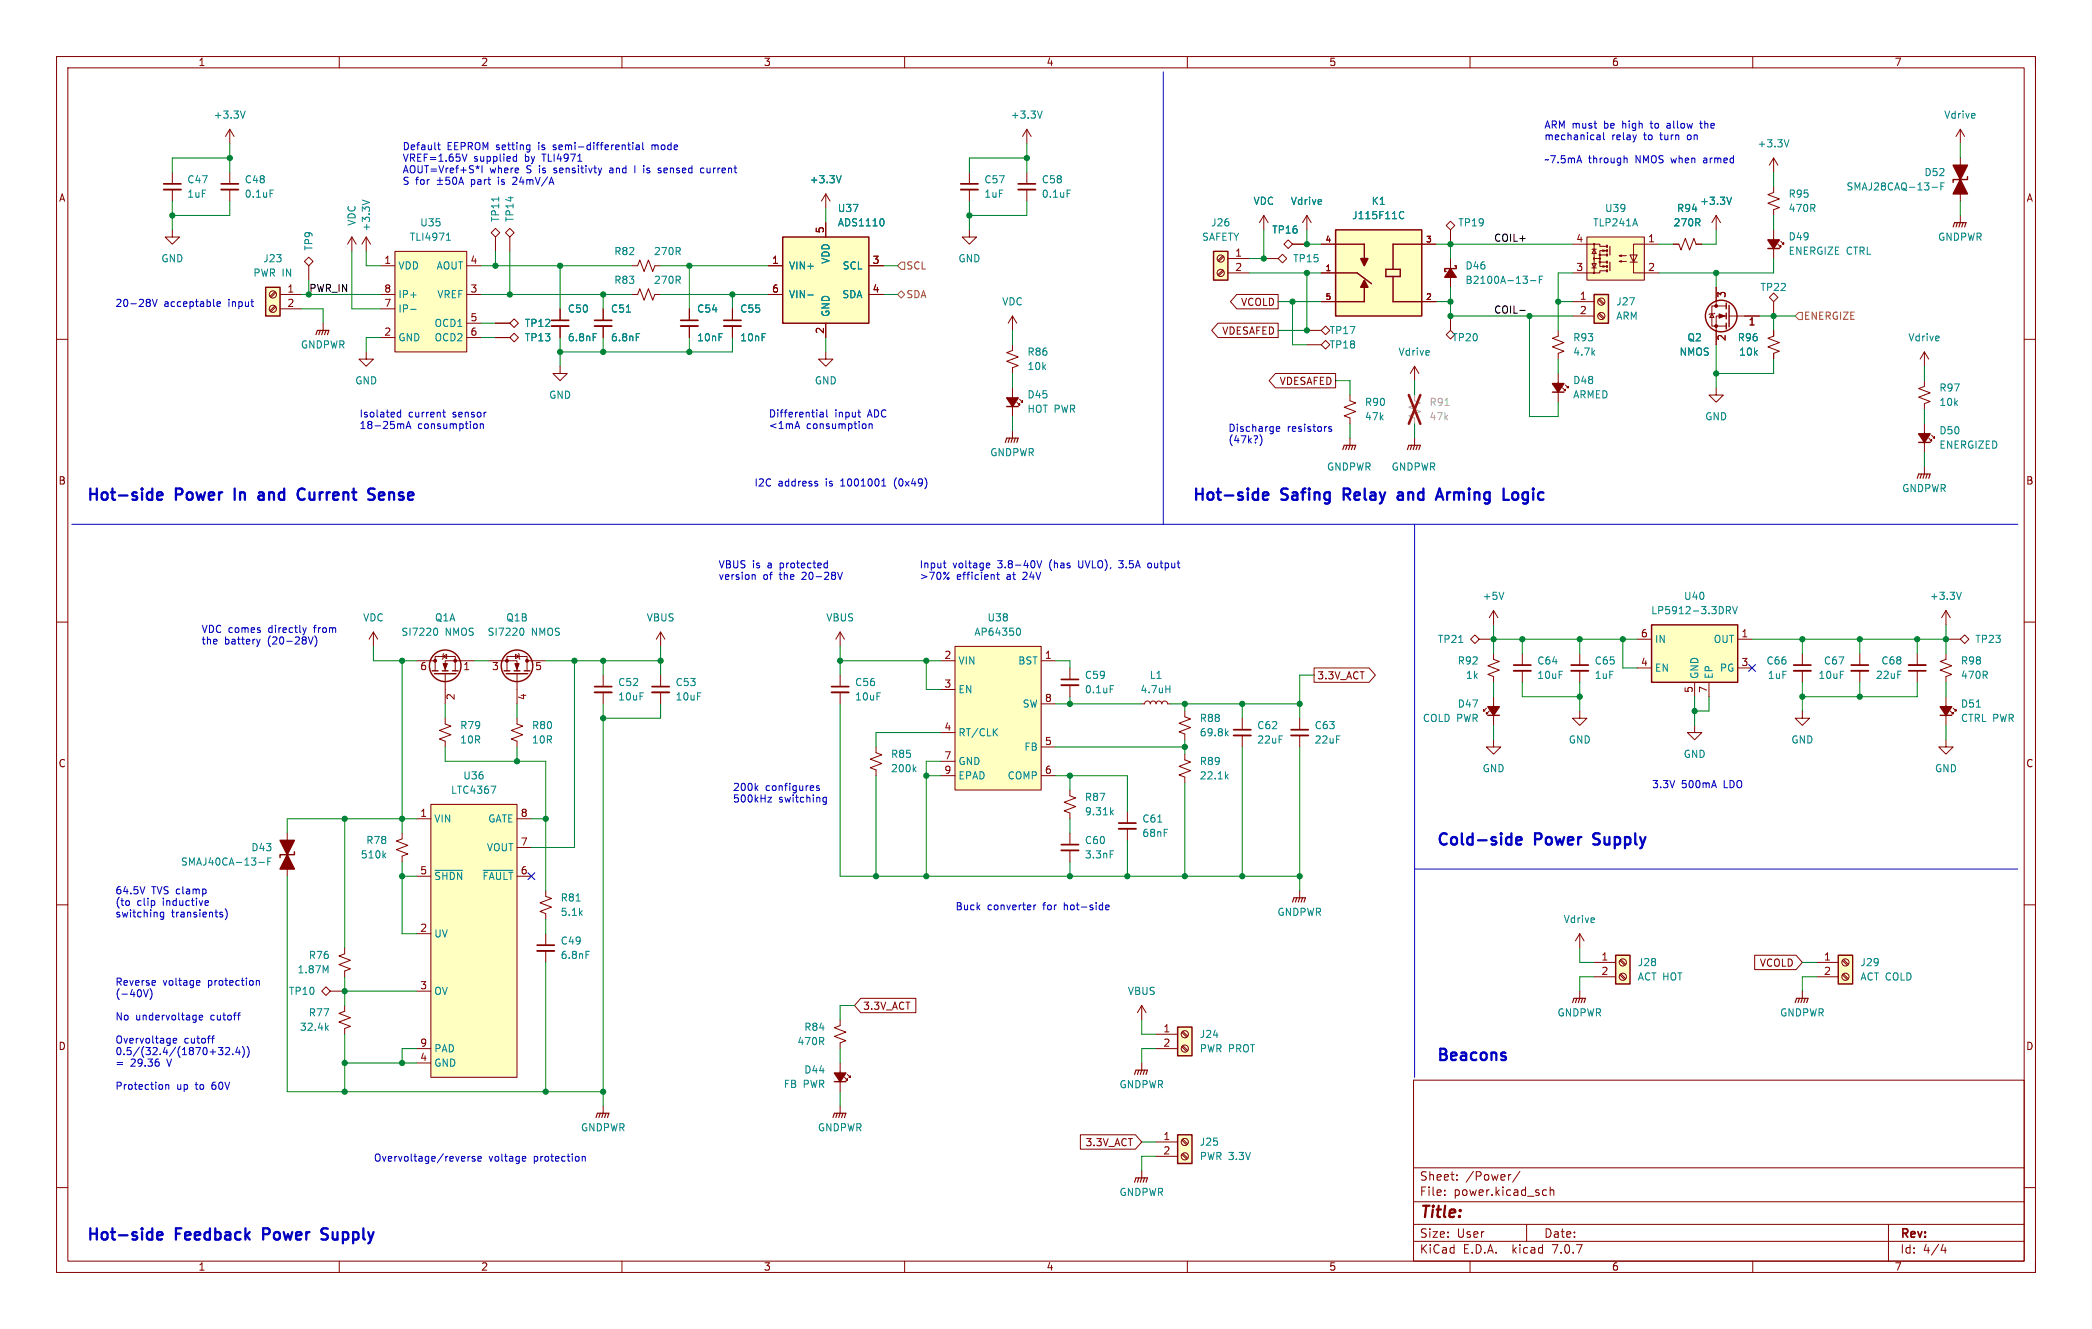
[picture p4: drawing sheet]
<svg xmlns="http://www.w3.org/2000/svg" width="370mm" height="235mm" viewBox="0 0 370 235" stroke-linecap="round" stroke-linejoin="round" font-family="sans-serif">
<defs><g id="words">
<g font-size="2.8" fill="#0000c2">
<text x="15.2" y="88.7">Hot-side</text>
<text x="31.2" y="88.7">Power</text>
<text x="42.4" y="88.7">In</text>
<text x="47.4" y="88.7">and</text>
<text x="55.2" y="88.7">Current</text>
<text x="68.5" y="88.7">Sense</text>
<text x="210.8" y="88.7">Hot-side</text>
<text x="226.8" y="88.7">Safing</text>
<text x="238.5" y="88.7">Relay</text>
<text x="248.9" y="88.7">and</text>
<text x="256.7" y="88.7">Arming</text>
<text x="269.2" y="88.7">Logic</text>
<text x="254" y="149.6">Cold-side</text>
<text x="271.6" y="149.6">Power</text>
<text x="282.7" y="149.6">Supply</text>
<text x="254" y="187.7">Beacons</text>
<text x="15.2" y="219.5">Hot-side</text>
<text x="31.2" y="219.5">Feedback</text>
<text x="47.4" y="219.5">Power</text>
<text x="58.6" y="219.5">Supply</text>
</g>
<text font-size="2.8" fill="#840000" x="251" y="215.9">Title:</text>
<g font-size="2.1" fill="#840000">
<text x="251" y="209">Sheet:</text>
<text x="259.2" y="209">/Power/</text>
<text x="251" y="211.7">File:</text>
<text x="257.1" y="211.7">power.kicad_sch</text>
<text x="251" y="221.9">KiCad</text>
<text x="251" y="219.1">Size:</text>
<text x="257.7" y="219.1">User</text>
<text x="258.7" y="221.9">E.D.A.</text>
<text x="267.6" y="221.9">kicad</text>
<text x="273" y="219.1">Date:</text>
<text x="274.8" y="221.9">7.0.7</text>
<text x="336" y="219.3">Rev:</text>
<text x="336" y="221.9">Id:</text>
<text x="340.1" y="221.9">4/4</text>
</g>
<g font-size="1.8" fill="#840000">
<text x="35" y="11.9">1</text>
<text x="85" y="11.9">2</text>
<text x="135" y="11.9">3</text>
<text x="185" y="11.9">4</text>
<text x="235" y="11.9">5</text>
<text x="285" y="11.9">6</text>
<text x="335" y="11.9">7</text>
<text x="10.3" y="35.9">A</text>
<text x="358.3" y="35.9">A</text>
<text x="145.8" y="41.3" transform="rotate(-90 145.8 41.3)">5</text>
<text x="67.9" y="46.7">1</text>
<text x="83.1" y="46.7">4</text>
<text x="136.5" y="46.7">1</text>
<text x="154.2" y="46.7">3</text>
<text x="218.4" y="45.5">1</text>
<text x="278.7" y="42.9">4</text>
<text x="291.4" y="42.9">1</text>
<text x="50.7" y="51.8">1</text>
<text x="67.9" y="51.8">8</text>
<text x="83.1" y="51.8">3</text>
<text x="136.5" y="51.8">6</text>
<text x="154.2" y="51.8">4</text>
<text x="218.4" y="48">2</text>
<text x="278.7" y="48">3</text>
<text x="279.3" y="53.1">1</text>
<text x="291.4" y="48">2</text>
<text x="305.5" y="52.8" transform="rotate(-90 305.5 52.8)">3</text>
<text x="50.7" y="54.4">2</text>
<text x="67.9" y="59.4">2</text>
<text x="67.9" y="54.4">7</text>
<text x="83.1" y="56.9">5</text>
<text x="83.1" y="59.4">6</text>
<text x="145.8" y="59.1" transform="rotate(-90 145.8 59.1)">2</text>
<text x="216.1" y="59.4">VDESAFED</text>
<text x="219.4" y="54.3">VCOLD</text>
<text x="279.3" y="55.6">2</text>
<text x="309.2" y="57.9">1</text>
<text x="305.5" y="60.4" transform="rotate(-90 305.5 60.4)">2</text>
<text x="226.2" y="68.3">VDESAFED</text>
<text x="10.3" y="85.9">B</text>
<text x="358.3" y="85.9">B</text>
<text x="290.1" y="112.8">6</text>
<text x="307.9" y="112.8">1</text>
<text x="74.2" y="118.8">6</text>
<text x="81.8" y="118.8">1</text>
<text x="86.9" y="118.8">3</text>
<text x="94.5" y="118.8">5</text>
<text x="166.9" y="116.6">2</text>
<text x="184.7" y="116.6">1</text>
<text x="290.1" y="117.9">4</text>
<text x="307.9" y="117.9">3</text>
<text x="80.7" y="123.9" transform="rotate(-90 80.7 123.9)">2</text>
<text x="93.4" y="123.9" transform="rotate(-90 93.4 123.9)">4</text>
<text x="166.9" y="121.7">3</text>
<text x="184.7" y="124.2">8</text>
<text x="232.9" y="120.3">3.3V_ACT</text>
<text x="299.5" y="122.6" transform="rotate(-90 299.5 122.6)">5</text>
<text x="302" y="122.6" transform="rotate(-90 302 122.6)">7</text>
<text x="166.9" y="129.3">4</text>
<text x="184.7" y="131.8">5</text>
<text x="10.3" y="135.9">C</text>
<text x="166.9" y="134.4">7</text>
<text x="166.9" y="136.9">9</text>
<text x="184.7" y="136.9">6</text>
<text x="358.3" y="135.9">C</text>
<text x="74.2" y="144.5">1</text>
<text x="92" y="149.6">7</text>
<text x="92" y="144.5">8</text>
<text x="74.2" y="154.7">5</text>
<text x="92" y="154.7">6</text>
<text x="74.2" y="164.8">2</text>
<text x="283.1" y="169.9">1</text>
<text x="283.1" y="172.5">2</text>
<text x="311.1" y="171.1">VCOLD</text>
<text x="322.5" y="169.9">1</text>
<text x="322.5" y="172.5">2</text>
<text x="74.2" y="175">3</text>
<text x="152.6" y="178.8">3.3V_ACT</text>
<text x="10.3" y="185.9">D</text>
<text x="74.2" y="185.2">9</text>
<text x="205.7" y="182.6">1</text>
<text x="205.7" y="185.2">2</text>
<text x="358.3" y="185.9">D</text>
<text x="74.2" y="187.7">4</text>
<text x="191.9" y="202.9">3.3V_ACT</text>
<text x="205.7" y="201.7">1</text>
<text x="205.7" y="204.2">2</text>
<text x="35" y="224.9">1</text>
<text x="85" y="224.9">2</text>
<text x="135" y="224.9">3</text>
<text x="185" y="224.9">4</text>
<text x="235" y="224.9">5</text>
<text x="285" y="224.9">6</text>
<text x="335" y="224.9">7</text>
</g>
<g font-size="1.8" fill="#008484">
<text x="37.7" y="21.2">+3.3V</text>
<text x="178.7" y="21.2">+3.3V</text>
<text x="343.8" y="21.2">Vdrive</text>
<text x="310.7" y="26.3">+3.3V</text>
<text x="33" y="35.2">1uF</text>
<text x="33" y="32.6">C47</text>
<text x="43.2" y="32.6">C48</text>
<text x="43.2" y="35.2">0.1uF</text>
<text x="143.1" y="32.6">+3.3V</text>
<text x="174" y="35.2">1uF</text>
<text x="174" y="32.6">C57</text>
<text x="184.2" y="32.6">C58</text>
<text x="184.2" y="35.2">0.1uF</text>
<text x="316.2" y="35.2">R95</text>
<text x="326.5" y="33.9">SMAJ28CAQ-13-F</text>
<text x="340.3" y="31.3">D52</text>
<text x="63.1" y="40" transform="rotate(-90 63.1 40)">VDC</text>
<text x="65.6" y="41" transform="rotate(-90 65.6 41)">+3.3V</text>
<text x="74.2" y="40.2">U35</text>
<text x="88.5" y="39.4" transform="rotate(-90 88.5 39.4)">TP11</text>
<text x="91" y="39.4" transform="rotate(-90 91 39.4)">TP14</text>
<text x="148.1" y="37.7">U37</text>
<text x="148.1" y="40.2">ADS1110</text>
<text x="214.1" y="40.2">J26</text>
<text x="221.6" y="36.4">VDC</text>
<text x="224.9" y="41.5">TP16</text>
<text x="228.2" y="36.4">Vdrive</text>
<text x="239.1" y="39">J115F11C</text>
<text x="242.5" y="36.4">K1</text>
<text x="257.8" y="40.2">TP19</text>
<text x="281.7" y="40.2">TLP241A</text>
<text x="283.8" y="37.7">U39</text>
<text x="295.9" y="40.2">270R</text>
<text x="296.5" y="37.7">R94</text>
<text x="300.6" y="36.4">+3.3V</text>
<text x="316.2" y="37.7">470R</text>
<text x="28.4" y="46.6">GND</text>
<text x="46.5" y="46.6">J23</text>
<text x="55.5" y="44.4" transform="rotate(-90 55.5 44.4)">TP9</text>
<text x="70.4" y="47.9">VDD</text>
<text x="72.4" y="42.8">TLI4971</text>
<text x="77.1" y="47.9">AOUT</text>
<text x="108.5" y="45.3">R82</text>
<text x="115.6" y="45.3">270R</text>
<text x="139.4" y="47.9">VIN+</text>
<text x="146.9" y="46.8" transform="rotate(-90 146.9 46.8)">VDD</text>
<text x="148.9" y="47.9">SCL</text>
<text x="169.4" y="46.6">GND</text>
<text x="212.5" y="42.8">SAFETY</text>
<text x="228.6" y="46.6">TP15</text>
<text x="259.1" y="47.9">D46</text>
<text x="316.2" y="42.7">D49</text>
<text x="316.2" y="45.3">ENERGIZE</text>
<text x="326.5" y="45.3">CTRL</text>
<text x="342.7" y="42.8">GNDPWR</text>
<text x="44.7" y="49.1">PWR IN</text>
<text x="70.4" y="52.9">IP+</text>
<text x="77.2" y="52.9">VREF</text>
<text x="108.5" y="50.4">R83</text>
<text x="115.6" y="50.4">270R</text>
<text x="139.4" y="52.9">VIN-</text>
<text x="148.9" y="52.9">SDA</text>
<text x="259.1" y="50.4">B2100A-13-F</text>
<text x="311.3" y="51.7">TP22</text>
<text x="70.4" y="55.5">IP-</text>
<text x="76.8" y="58">OCD1</text>
<text x="92.7" y="58">TP12</text>
<text x="100.3" y="55.5">C50</text>
<text x="108" y="55.5">C51</text>
<text x="123.2" y="55.5">C54</text>
<text x="130.8" y="55.5">C55</text>
<text x="146.9" y="56.1" transform="rotate(-90 146.9 56.1)">GND</text>
<text x="177.2" y="54.2">VDC</text>
<text x="235.1" y="59.3">TP17</text>
<text x="285.8" y="54.2">J27</text>
<text x="285.8" y="56.7">ARM</text>
<text x="53.1" y="61.8">GNDPWR</text>
<text x="70.4" y="60.6">GND</text>
<text x="76.8" y="60.6">OCD2</text>
<text x="92.7" y="60.6">TP13</text>
<text x="100.3" y="60.6">6.8nF</text>
<text x="108" y="60.6">6.8nF</text>
<text x="123.2" y="60.6">10nF</text>
<text x="130.8" y="60.6">10nF</text>
<text x="181.6" y="65.6">10k</text>
<text x="181.6" y="63.1">R86</text>
<text x="235.1" y="61.8">TP18</text>
<text x="247.2" y="63.1">Vdrive</text>
<text x="256.8" y="60.6">TP20</text>
<text x="278.1" y="60.6">R93</text>
<text x="278.1" y="63.1">4.7k</text>
<text x="297" y="63.1">NMOS</text>
<text x="298.3" y="60.6">Q2</text>
<text x="307.2" y="60.6">R96</text>
<text x="307.5" y="63.1">10k</text>
<text x="337.4" y="60.6">Vdrive</text>
<text x="62.7" y="68.2">GND</text>
<text x="97" y="70.7">GND</text>
<text x="144" y="68.2">GND</text>
<text x="181.6" y="70.7">D45</text>
<text x="241.3" y="72">R90</text>
<text x="278.1" y="68.1">D48</text>
<text x="278.1" y="70.7">ARMED</text>
<text x="342.9" y="69.4">R97</text>
<text x="342.9" y="72">10k</text>
<text x="181.6" y="73.2">HOT PWR</text>
<text x="241.3" y="74.5">47k</text>
<text x="301.5" y="74.5">GND</text>
<text x="342.9" y="77">D50</text>
<text x="175" y="80.9">GNDPWR</text>
<text x="234.6" y="83.4">GNDPWR</text>
<text x="246" y="83.4">GNDPWR</text>
<text x="342.9" y="79.5">ENERGIZED</text>
<text x="336.3" y="87.2">GNDPWR</text>
<text x="262.1" y="106.3">+5V</text>
<text x="297.7" y="106.3">U40</text>
<text x="341.2" y="106.3">+3.3V</text>
<text x="64.1" y="110.1">VDC</text>
<text x="70.9" y="112.6">SI7220</text>
<text x="76.8" y="110.1">Q1A</text>
<text x="78.7" y="112.6">NMOS</text>
<text x="86.1" y="112.6">SI7220</text>
<text x="89.4" y="110.1">Q1B</text>
<text x="94" y="112.6">NMOS</text>
<text x="114.3" y="110.1">VBUS</text>
<text x="146" y="110.1">VBUS</text>
<text x="172.2" y="112.6">AP64350</text>
<text x="174.6" y="110.1">U38</text>
<text x="254.2" y="113.9">TP21</text>
<text x="291.9" y="108.8">LP5912-3.3DRV</text>
<text x="292.6" y="113.9">IN</text>
<text x="303" y="113.9">OUT</text>
<text x="349.3" y="113.9">TP23</text>
<text x="169.4" y="117.7">VIN</text>
<text x="180" y="117.7">BST</text>
<text x="257.7" y="117.7">R92</text>
<text x="271.8" y="117.7">C64</text>
<text x="282" y="117.7">C65</text>
<text x="292.6" y="119">EN</text>
<text x="304.1" y="119">PG</text>
<text x="312.3" y="117.7">C66</text>
<text x="322.5" y="117.7">C67</text>
<text x="332.6" y="117.7">C68</text>
<text x="346.7" y="117.7">R98</text>
<text x="109.2" y="121.5">C52</text>
<text x="109.2" y="124.1">10uF</text>
<text x="119.4" y="121.5">C53</text>
<text x="119.4" y="124.1">10uF</text>
<text x="151.1" y="121.5">C56</text>
<text x="151.1" y="124.1">10uF</text>
<text x="169.4" y="122.8">EN</text>
<text x="180.8" y="125.3">SW</text>
<text x="191.8" y="120.2">C59</text>
<text x="191.8" y="122.8">0.1uF</text>
<text x="201.6" y="122.8">4.7uH</text>
<text x="203.2" y="120.2">L1</text>
<text x="257.7" y="125.3">D47</text>
<text x="259.2" y="120.2">1k</text>
<text x="271.8" y="120.2">10uF</text>
<text x="282" y="120.2">1uF</text>
<text x="300.6" y="120.1" transform="rotate(-90 300.6 120.1)">GND</text>
<text x="303.1" y="120.1" transform="rotate(-90 303.1 120.1)">EP</text>
<text x="312.6" y="120.2">1uF</text>
<text x="321.5" y="120.2">10uF</text>
<text x="331.7" y="120.2">22uF</text>
<text x="346.7" y="120.2">470R</text>
<text x="346.7" y="125.3">D51</text>
<text x="81.3" y="129.1">R79</text>
<text x="81.3" y="131.7">10R</text>
<text x="94" y="129.1">R80</text>
<text x="94" y="131.7">10R</text>
<text x="169.4" y="130.4">RT/CLK</text>
<text x="212.1" y="127.9">R88</text>
<text x="212.1" y="130.4">69.8k</text>
<text x="222.3" y="129.1">C62</text>
<text x="222.3" y="131.7">22uF</text>
<text x="232.4" y="129.1">C63</text>
<text x="232.4" y="131.7">22uF</text>
<text x="251.5" y="127.9">COLD PWR</text>
<text x="277.4" y="131.7">GND</text>
<text x="316.7" y="131.7">GND</text>
<text x="346.7" y="127.9">CTRL PWR</text>
<text x="157.5" y="134.2">R85</text>
<text x="157.5" y="136.8">200k</text>
<text x="169.4" y="135.5">GND</text>
<text x="181.1" y="132.9">FB</text>
<text x="212.1" y="135.5">R89</text>
<text x="262.1" y="136.8">GND</text>
<text x="297.7" y="134.2">GND</text>
<text x="342.1" y="136.8">GND</text>
<text x="79.7" y="140.6">LTC4367</text>
<text x="81.8" y="138">U36</text>
<text x="169.4" y="138">EPAD</text>
<text x="178.1" y="138">COMP</text>
<text x="191.8" y="141.8">R87</text>
<text x="212.1" y="138">22.1k</text>
<text x="64.7" y="149.5">R78</text>
<text x="76.7" y="145.6">VIN</text>
<text x="86.3" y="145.6">GATE</text>
<text x="191.8" y="144.4">9.31k</text>
<text x="191.8" y="149.5">C60</text>
<text x="201.9" y="145.6">C61</text>
<text x="201.9" y="148.2">68nF</text>
<text x="31.9" y="153.3">SMAJ40CA-13-F</text>
<text x="44.4" y="150.7">D43</text>
<text x="63.7" y="152">510k</text>
<text x="76.7" y="155.8">~{SHDN}</text>
<text x="85.2" y="155.8">~{FAULT}</text>
<text x="86" y="150.7">VOUT</text>
<text x="191.8" y="152">3.3nF</text>
<text x="99.1" y="159.6">R81</text>
<text x="76.7" y="166">UV</text>
<text x="99.1" y="162.2">5.1k</text>
<text x="99.1" y="167.2">C49</text>
<text x="225.8" y="162.2">GNDPWR</text>
<text x="276.5" y="163.4">Vdrive</text>
<text x="52.5" y="172.3">1.87M</text>
<text x="54.5" y="169.8">R76</text>
<text x="99.1" y="169.8">6.8nF</text>
<text x="289.6" y="171">J28</text>
<text x="289.6" y="173.6">ACT HOT</text>
<text x="328.9" y="171">J29</text>
<text x="328.9" y="173.6">ACT COLD</text>
<text x="51" y="176.1">TP10</text>
<text x="54.5" y="179.9">R77</text>
<text x="76.7" y="176.1">OV</text>
<text x="199.4" y="176.1">VBUS</text>
<text x="275.4" y="179.9">GNDPWR</text>
<text x="314.7" y="179.9">GNDPWR</text>
<text x="52.9" y="182.5">32.4k</text>
<text x="140.9" y="185">470R</text>
<text x="142.1" y="182.5">R84</text>
<text x="212.1" y="183.7">J24</text>
<text x="76.7" y="188.8">GND</text>
<text x="76.7" y="186.3">PAD</text>
<text x="142.1" y="190">D44</text>
<text x="212.1" y="186.3">PWR PROT</text>
<text x="138.5" y="192.6">FB</text>
<text x="142" y="192.6">PWR</text>
<text x="197.9" y="192.6">GNDPWR</text>
<text x="102.6" y="200.3">GNDPWR</text>
<text x="144.6" y="200.3">GNDPWR</text>
<text x="212.1" y="202.8">J25</text>
<text x="212.1" y="205.3">PWR 3.3V</text>
<text x="197.9" y="211.7">GNDPWR</text>
</g>
<g font-size="1.8" fill="#0000c2">
<text x="273" y="22.8">ARM must</text>
<text x="283.8" y="22.8">be</text>
<text x="287.2" y="22.8">high</text>
<text x="292.4" y="22.8">to</text>
<text x="295.5" y="22.8">allow</text>
<text x="301.6" y="22.8">the</text>
<text x="71.1" y="26.6">Default</text>
<text x="71.1" y="28.7">VREF=1.65V</text>
<text x="79.1" y="26.6">EEPROM setting</text>
<text x="83.8" y="28.7">supplied</text>
<text x="92.9" y="28.7">by</text>
<text x="95.5" y="26.6">is</text>
<text x="96.2" y="28.7">TLI4971</text>
<text x="98.3" y="26.6">semi-differential</text>
<text x="115.9" y="26.6">mode</text>
<text x="273" y="24.9">mechanical</text>
<text x="273" y="29">~7.5mA</text>
<text x="280.9" y="29">through</text>
<text x="285" y="24.9">relay</text>
<text x="289.4" y="29">NMOS when</text>
<text x="290.9" y="24.9">to</text>
<text x="293.9" y="24.9">turn</text>
<text x="298.9" y="24.9">on</text>
<text x="301.7" y="29">armed</text>
<text x="71.1" y="30.7">AOUT=Vref+S*I</text>
<text x="71.1" y="32.8">S for</text>
<text x="83.6" y="32.8">part</text>
<text x="86.6" y="30.7">where</text>
<text x="88.6" y="32.8">is</text>
<text x="91.4" y="32.8">24mV/A</text>
<text x="93.2" y="30.7">S is</text>
<text x="98.4" y="30.7">sensitivty</text>
<text x="108.5" y="30.7">and</text>
<text x="114.9" y="30.7">is</text>
<text x="117.7" y="30.7">sensed</text>
<text x="125.4" y="30.7">current</text>
<text x="20.3" y="54.4">20-28V</text>
<text x="29" y="54.4">acceptable</text>
<text x="40.5" y="54.4">input</text>
<text x="63.5" y="73.9">Isolated</text>
<text x="63.5" y="76">18-25mA</text>
<text x="72.2" y="73.9">current</text>
<text x="73.9" y="76">consumption</text>
<text x="80.2" y="73.9">sensor</text>
<text x="135.9" y="73.9">Differential</text>
<text x="135.9" y="76">&lt;1mA</text>
<text x="142.6" y="76">consumption</text>
<text x="147.6" y="73.9">input</text>
<text x="153.6" y="73.9">ADC</text>
<text x="217.2" y="76.4">Discharge</text>
<text x="227.7" y="76.4">resistors</text>
<text x="217.2" y="78.5">(47k?)</text>
<text x="133.3" y="86.1">I2C</text>
<text x="137.6" y="86.1">address</text>
<text x="146.2" y="86.1">is</text>
<text x="149" y="86.1">1001001</text>
<text x="158.6" y="86.1">(0x49)</text>
<text x="127" y="100.6">VBUS</text>
<text x="133.1" y="100.6">is</text>
<text x="135.9" y="100.6">a</text>
<text x="138.2" y="100.6">protected</text>
<text x="162.6" y="100.6">Input</text>
<text x="168.5" y="100.6">voltage</text>
<text x="176.6" y="100.6">3.8-40V</text>
<text x="185.8" y="100.6">(has</text>
<text x="191.2" y="100.6">UVLO),</text>
<text x="198.6" y="100.6">3.5A</text>
<text x="203.9" y="100.6">output</text>
<text x="127" y="102.6">version</text>
<text x="134.9" y="102.6">of</text>
<text x="138" y="102.6">the</text>
<text x="142.1" y="102.6">20-28V</text>
<text x="162.6" y="102.6">&gt;70%</text>
<text x="169.2" y="102.6">efficient</text>
<text x="178.1" y="102.6">at</text>
<text x="181.2" y="102.6">24V</text>
<text x="35.6" y="112">VDC comes</text>
<text x="47.6" y="112">directly</text>
<text x="55.8" y="112">from</text>
<text x="35.6" y="114.1">the</text>
<text x="39.7" y="114.1">battery</text>
<text x="47.5" y="114.1">(20-28V)</text>
<text x="129.5" y="139.9">200k</text>
<text x="129.5" y="142">500kHz</text>
<text x="135.4" y="139.9">configures</text>
<text x="137.7" y="142">switching</text>
<text x="292.1" y="139.5">3.3V</text>
<text x="297.4" y="139.5">500mA</text>
<text x="305" y="139.5">LDO</text>
<text x="20.3" y="158.2">64.5V</text>
<text x="20.3" y="160.3">(to</text>
<text x="24.2" y="160.3">clip</text>
<text x="26.8" y="158.2">TVS clamp</text>
<text x="28.9" y="160.3">inductive</text>
<text x="168.9" y="161">Buck</text>
<text x="174.6" y="161">converter</text>
<text x="184.6" y="161">for</text>
<text x="188.4" y="161">hot-side</text>
<text x="20.3" y="162.3">switching</text>
<text x="30.3" y="162.3">transients)</text>
<text x="20.3" y="174.4">Reverse</text>
<text x="20.3" y="176.4">(-40V)</text>
<text x="28.8" y="174.4">voltage</text>
<text x="36.9" y="174.4">protection</text>
<text x="20.3" y="180.5">No</text>
<text x="20.3" y="184.6">Overvoltage</text>
<text x="24" y="180.5">undervoltage</text>
<text x="32.6" y="184.6">cutoff</text>
<text x="37.4" y="180.5">cutoff</text>
<text x="20.3" y="186.7">0.5/(32.4/(1870+32.4))</text>
<text x="20.3" y="188.7">=</text>
<text x="23.1" y="188.7">29.36</text>
<text x="29.7" y="188.7">V</text>
<text x="20.3" y="192.8">Protection</text>
<text x="31.2" y="192.8">up</text>
<text x="34.7" y="192.8">to</text>
<text x="37.7" y="192.8">60V</text>
<text x="66" y="205.5">Overvoltage/reverse</text>
<text x="86.4" y="205.5">voltage</text>
<text x="94.5" y="205.5">protection</text>
</g>
<g font-size="1.8" fill="#848400">
<text x="160.2" y="47.9">SCL</text>
<text x="160.2" y="52.9">SDA</text>
<text x="319" y="56.7">ENERGIZE</text>
</g>
<g font-size="1.8">
<text x="264.2" y="42.8">COIL+</text>
<text x="264.2" y="55.5">COIL-</text>
</g>
<text font-size="1.8" fill="#008400" x="54.6" y="51.7">PWR_IN</text>
<g font-size="1.8" fill="#a1a1a1">
<text x="252.7" y="72">R91</text>
<text x="252.7" y="74.5">47k</text>
</g>
<g font-size="1.4" fill="#840000">
<text x="234.3" y="42.9">4</text>
<text x="252.1" y="42.9">3</text>
<text x="234.3" y="48">1</text>
<text x="234.3" y="53.1">5</text>
<text x="252.1" y="53.1">2</text>
</g>
</g></defs>
<g fill="none" stroke="#840000" stroke-width=".18">
<path d="M10 10h350v215h-350zM12 12h346v211h-346zM60 10v2M110 10v2M160 10v2M210 10v2M260 10v2M310 10v2M360 10v2M30.5 30.5v2M30.5 33.5v2.1M40.6 22.9l-.7 1.2"/>
<path d="M40.6 22.9v2.5M40.6 30.5v2M40.6 33.5v2.1M40.6 22.9l.8 1.2M146 34.3v2.5M146 39.4v2.5M146 34.3l-.7 1.3M146 34.3l.8 1.3M171.4 30.5v2M171.4 33.5v2.1M181.6 22.9v2.5M181.6 30.5v2"/>
<path d="M181.6 33.5v2.1M181.6 22.9l-.8 1.2M181.6 22.9l.8 1.2M223.5 38.1l-.7 1.3M223.5 38.1v2.5M223.5 38.1l.8 1.3M231.1 38.1l-.7 1.3M231.1 38.1v2.5M231.1 38.1l.8 1.3M256.5 39.1l.8 .8-.8 .7-.7-.7zM303.5 38.1v2.5M303.5 38.1l.8 1.3"/>
<path d="M303.5 38.1l-.7 1.3M313.7 33v1l-1 .4 2 .8-2 .7 2 .8-1 .4v1M313.7 27.9v2.6M313.7 27.9l.8 1.3M313.7 27.9l-.8 1.3M346.7 22.9v2.5M346.7 27.9v7.7M346.7 38.1v1.3M346.7 22.9l-.8 1.2M346.7 22.9l.8 1.2M10 60h2M30.5 40.6v1.3h1.2l-1.2 1.3-1.3-1.3h1.3"/>
<path d="M48.6 54.1l-.8 .8M48.6 51.6l-.8 .8M48.8 54.3l-.9 .8M48.8 51.7l-.9 .9M49.5 52.1h3.8M49.5 54.6h3.8M53.8 46.2l.8-.7 .8 .7-.8 .8zM54.6 47v2.5M57.1 57.1v1.3M62.2 41.9l-.7 1.3M62.2 41.9v2.5M62.2 41.9l.8 1.3"/>
<path d="M64.8 41.9l-.8 1.3M64.8 41.9v2.5M64.8 41.9l.7 1.3M67.3 47h2.5M67.3 59.7h2.5M67.3 52.1h2.5M67.3 54.6h2.5M69.8 44.4h12.7v17.8h-12.7zM82.5 47h2.6M82.5 59.7h2.6M82.5 52.1h2.6M82.5 57.1h2.6"/>
<path d="M86.9 41.1l.7-.7 .8 .7-.8 .8zM87.6 41.9v2.5M87.6 59.7h2.6M87.6 57.1h2.6M90.2 40.4l.7 .7-.7 .8-.8-.8zM90.2 59.7l.7-.8 .8 .8-.8 .8zM90.2 57.1l.7-.7 .8 .7-.8 .8zM90.2 41.9v2.5M99.1 54.6v2M99.1 57.7v2M106.7 54.6v2M106.7 57.7v2"/>
<path d="M111.8 47h1l.4-1 .7 2 .8-2 .7 2 .4-1h1M111.8 52.1h1l.4-1 .7 2 .8-2 .7 2 .4-1h1M121.9 54.6v2M121.9 57.7v2M129.5 54.6v2M129.5 57.7v2M135.9 47h2.5M135.9 52.1h2.5M146 57.1v2.6M153.7 47h2.5M153.7 52.1h2.5M171.4 40.6v1.3h1.3l-1.3 1.3-1.2-1.3h1.2"/>
<path d="M179.1 55.9v2.5M179.1 55.9l-.8 1.2M179.1 55.9l.7 1.2M215.4 57.1h10.7v2.6h-10.7l-1.1-1.3zM216.3 47.8l-.9 .8M216.3 45.2l-.9 .9M216.4 47.9l-.8 .9M216.4 45.4l-.8 .8M217.2 45.7h3.8M217.2 48.3h3.8M218.7 52.1h7.4v2.5h-7.4l-1.1-1.3zM223.5 45.7h2.6"/>
<path d="M226.1 45.7l.7-.7 .8 .7-.8 .8zM227.8 42.4l.8 .8-.8 .7-.7-.7zM228.6 43.2h2.5M231.1 58.4h2.6M233.7 58.4l.7-.7 .8 .7-.8 .8zM233.7 43.2h2.5M233.7 48.3h2.5M233.7 53.3h2.5M251.5 43.2h2.5M251.5 53.3h2.5M256.5 58.4l.8 .8-.8 .7-.7-.7zM256.5 40.6v2.6"/>
<path d="M256.5 45.7v5.1M256.5 55.9v2.5M275.6 58.4v1l-1 .4 2 .8-2 .7 2 .8-1 .4v1M278.1 43.2h4.9v.4h1.1M278.1 53.3h3.8M278.1 55.9h3.8M280.7 41.9h10.1v7.6h-10.1zM281.6 46.6h.7l-.4 .8zM281.6 47.4h.7M281.6 44.1h.7M281.9 44.1l.4 .7h-.7zM281.9 45.7h1.1"/>
<path d="M281.9 43.2v5.1M282.7 55.5l.8 .9M282.7 53l.8 .8M282.9 55.4l.8 .8M282.9 52.8l.8 .9M283 46.4v.7h1.1M283.5 47l.5 .1-.5 .1zM283.5 44.2l.5 .1-.5 .1zM284.1 44.3h-1.1v.8M284.1 47.9h-1.1v.4h-4.9M284.1 45.1h-1.1v1.3h1.1M286.4 46.2l.4-.1v.3l-.4-.2h1.3"/>
<path d="M286.4 45.2l.4-.1v.2l-.4-.1h1.3M288.3 45.1h1.3l-.7 1.3zM288.3 46.4h1.3M293.4 43.2h-4.5v5.1h4.5M295.9 43.2h1l.4 1 .8-2 .7 2 .8-2 .4 1h1M302.8 55.5l.3 .6h-.7zM303.3 55.4l-.2 .1h-.7l-.1 .1M303.5 50.8v3.3M305.3 55.9h-1.8v5.1M305.3 54.1h-2.5v3.6h2.5M305.8 55.9h5.3M313.7 58.4v1l-1 .4 2 .8-2 .7 2 .8-1 .4v1"/>
<path d="M313.7 51.8l.8 .8-.8 .7-.8-.7zM313.7 40.6v5.1M313.7 53.3v2.6M314.5 43.2l.5 .5v-.3v.3h-.3M315 42.7l.5 .5v-.3v.3h-.3M358 60h2M64.8 62.2v1.3h1.2l-1.2 1.3-1.3-1.3h1.3M99.1 64.8v1.2h1.2l-1.2 1.3-1.3-1.3h1.3M146 62.2v1.3h1.3l-1.3 1.3-1.2-1.3h1.2M179.1 61v1l-1 .4 2 .7-2 .8 2 .7-1 .4v1M179.1 68.6v5.1M179.1 76.2v1.3"/>
<path d="M179.8 71.1l.5 .5v-.2v.2h-.2M180.3 70.6l.5 .5v-.2v.2h-.2M225.6 66h10.6v2.6h-10.6l-1.1-1.3zM231.1 61h2.6M233.7 61l.7-.8 .8 .8-.8 .7zM238.8 69.8v1.1l1 .3-2.1 .8 2.1 .8-2.1 .7 1.1 .4v1M238.8 77.5v1.2M250.2 64.8v2.5M250.2 77.5v1.2M250.2 64.8l-.8 1.2M250.2 64.8l.8 1.2M275.6 66v5.1"/>
<path d="M276.4 68.6l.5 .5v-.3v.3h-.3M276.9 68.1l.5 .5v-.3v.3h-.3M303.5 68.6v1.2h-1.2l1.2 1.3 1.3-1.3h-1.3M340.4 67.3v1l-1.1 .4 2.1 .8-2.1 .7 2.1 .8-1 .4v1M340.4 62.2v2.6M340.4 74.9v5.1M340.4 62.2l-.8 1.3M340.4 62.2l.7 1.3M341.1 77.5l.5 .5v-.3v.3h-.2M341.6 77l.5 .5v-.3v.3h-.2M340.4 82.5v1.3M10 110h2"/>
<path d="M66 111.8l-.7 1.2M66 111.8v2.5M66 111.8l.8 1.2M73.7 116.8h3.3M77 118.6v-2.5h3.5v2.5M78.4 116.1l.6-.4v.8zM78.5 115.6l-.1 .1v.8l-.2 .1M78.7 119.1v5.4M83.8 116.8h-5.1v1.8M86.4 116.8h5v1.8M89.7 118.6v-2.5h3.5v2.5M91.2 115.7l.6 .4-.6 .4z"/>
<path d="M91.4 119.1v5.4M91.7 115.6l.1 .1v.8l.1 .1M93.2 116.8h3.3M106.7 119.4v2M116.8 111.8l-.7 1.2M116.8 111.8v2.5M116.8 119.4v2M116.8 111.8l.8 1.2M148.6 111.8l-.8 1.2M148.6 111.8v2.5M148.6 119.4v2M148.6 111.8l.8 1.2"/>
<path d="M166.4 116.8h2.5M168.9 114.3h15.2v25.4h-15.2zM184.1 116.8h2.6M189.2 118.1v2M232.4 118.1h9.8l1.1 1.3-1.1 1.3h-9.8zM260.1 113l.8-.7 .7 .7-.7 .8zM261.6 113h2.6M264.2 115.6v1l1 .4-2.1 .7 2.1 .8-2.1 .8 1.1 .3v1M264.2 107.9v2.6M264.2 107.9l-.8 1.3M264.2 107.9l.7 1.3M269.2 115.6v2"/>
<path d="M269.2 118.6v2M279.4 115.6v2M279.4 118.6v2M289.6 113h2.5M289.6 118.1h2.5M307.3 113h2.6M307.3 118.1h2.6M318.8 115.6v2M318.8 118.6v2M328.9 115.6v2M328.9 118.6v2M339.1 115.6v2"/>
<path d="M339.1 118.6v2M344.2 115.6v1l-1 .4 2 .7-2 .8 2 .8-1 .3v1M344.2 113h2.5M344.2 107.9l-.8 1.3M344.2 107.9v2.6M344.2 107.9l.7 1.3M346.7 113l.8-.7 .7 .7-.7 .8zM358 110h2M78.7 127v1l1.1 .4-2.1 .8 2.1 .7-2.1 .8 1 .4v1M91.4 127v1l1.1 .4-2.1 .8 2.1 .7-2.1 .8 1 .4v1M106.7 122.4v2.1M116.8 122.4v2.1"/>
<path d="M148.6 122.4v2.1M154.9 132.1v1l1.1 .4-2.1 .7 2.1 .8-2.1 .8 1 .3v1.1M166.4 121.9h2.5M166.4 129.5h2.5M166.4 137.2h2.5M166.4 134.6h2.5M184.1 124.5h2.6M184.1 132.1h2.6M184.1 137.2h2.6M189.2 139.7v1l1 .4-2 .8 2 .7-2 .8 1 .4v1M189.2 121.2v2M201.9 124.5h.5l.2-.4 .4-.1 .3 .1 .2 .4 .1-.4 .4-.1 .3 .1 .2 .4 .1-.4 .4-.1 .4 .1 .1 .4 .1-.4 .4-.1 .4 .1 .1 .4h.5"/>
<path d="M209.5 133.3v1.1l1.1 .3-2.1 .8 2.1 .8-2.1 .7 1 .4v1M209.5 125.7v1l1.1 .4-2.1 .8 2.1 .8-2.1 .7 1 .4v1M219.7 127v2M219.7 130v2.1M229.9 127v2M229.9 130v2.1M262.9 125.2l-.5 .5v-.2v.2h.2M263.4 125.7l-.5 .5v-.2v.2h.2M264.2 130.8v1.3h1.2l-1.2 1.2-1.3-1.2h1.3M264.2 123.2v5.1M279.4 125.7v1.3h1.3l-1.3 1.3-1.3-1.3h1.3M299.7 128.3v1.2h1.3l-1.3 1.3-1.3-1.3h1.3"/>
<path d="M299.7 120.6v2.6M302.3 120.6v2.6M318.8 125.7v1.3h-1.3l1.3 1.3 1.2-1.3h-1.2M344.2 130.8v1.3h-1.3l1.3 1.2 1.2-1.2h-1.2M344.2 123.2v5.1M344.9 125.7l.5 .5v-.2v.2h-.2M345.4 125.2l.5 .5v-.2v.2h-.2M10 160h2M50.8 147.3v7.6M71.1 147.3v1l-1 .4 2 .8-2 .7 2 .8-1 .4v1M73.7 144.8h2.5M73.7 154.9h2.5"/>
<path d="M76.2 142.2h15.2v48.3h-15.2zM91.4 144.8h2.6M91.4 154.9h2.6M91.4 149.9h2.6M96.5 157.5v1l1 .4-2 .7 2 .8-2 .8 1 .3v1.1M189.2 147.3v2.1M189.2 150.4v2M199.4 143.5v2M199.4 146.6v2M229.9 157.5v1.2M358 160h2M57.7 174.5l.7 .8-.7 .7-.8-.7z"/>
<path d="M58.4 175.3h2.6M61 167.6v1.1l-1.1 .3 2.1 .8-2.1 .8 2.1 .7-1 .4v1M61 177.8v1l-1.1 .4 2.1 .8-2.1 .7 2.1 .8-1 .4v1M73.7 165.1h2.5M73.7 175.3h2.5M96.5 165.1v2M96.5 168.1v2.1M152.2 176.5h9.8v2.6h-9.8l-1.1-1.3zM201.9 177.8v2.5M201.9 177.8l-.7 1.3M201.9 177.8l.8 1.3M279.4 165.1v2.5"/>
<path d="M279.4 175.3v1.2M279.4 165.1l-.8 1.3M279.4 165.1l.8 1.3M281.9 170.2h3.8M281.9 172.7h3.8M286.5 172.4l.9 .8M286.5 169.8l.9 .9M286.7 172.2l.8 .9M286.7 169.7l.8 .8M310.3 168.9h7.4l1.1 1.3-1.1 1.3h-7.4zM318.8 175.3v1.2M321.3 170.2h3.8"/>
<path d="M321.3 172.7h3.8M325.9 172.4l.8 .8M325.9 169.8l.8 .9M326 172.2l.9 .9M326 169.7l.9 .8M73.7 188h2.5M73.7 185.4h2.5M106.7 195.6v1.2M148.6 180.3v1.1l-1 .3 2 .8-2 .8 2 .7-1 .4v1M148.6 188v5M148.6 195.6v1.2M149.4 190.5l.5 .5v-.2v.2h-.3"/>
<path d="M149.9 190l.5 .5v-.3v.3h-.3M201.9 188v1.2M204.5 185.4h3.8M204.5 182.9h3.8M209 185.1l.9 .8M209 182.5l.9 .9M209.2 184.9l.9 .9M209.2 182.4l.9 .8M250 191h108v32h-108zM10 210h2M191.1 200.7h9.7l1.1 1.2-1.1 1.3h-9.7zM201.9 207v1.3"/>
<path d="M204.5 201.9h3.8M204.5 204.5h3.8M209 204.1l.9 .9M209 201.6l.9 .8M209.2 204l.9 .8M209.2 201.4l.9 .9M250 219.5h108M250 216.5h108M250 212.5h108M250 206.5h108M255.5 211.2v.2M255.5 210.5v.1"/>
<path d="M257.7 208.5v.2M257.7 207.8v.1M267.2 207.7l-.2 .1M268.8 207.1l-1.3 1.9M270 216.5v3M273.1 210.4l.4 .1M273.5 211.3l-.4 .1M274.2 210.5l.2-.1 .3 .1 .1 .9M274.2 209.9v1.5M334 216.5v6.5M358 210h2M60 223v2"/>
<path d="M110 223v2M160 223v2M210 223v2M260 223v2M310 223v2M343.7 220l-.4 1.1h.9M344 220.6v1M360 223v2"/>
<circle cx="48.3" cy="54.6" r=".63"/>
<circle cx="48.3" cy="52.1" r=".63"/>
<circle cx="215.9" cy="48.3" r=".63"/>
<circle cx="215.9" cy="45.7" r=".63"/>
<circle cx="281.9" cy="45.7" r=".13"/>
<circle cx="281.9" cy="43.2" r=".13"/>
<circle cx="281.9" cy="48.3" r=".13"/>
<circle cx="283" cy="45.7" r=".13"/>
<circle cx="283" cy="45.1" r=".13"/>
<circle cx="283" cy="46.4" r=".13"/>
<circle cx="283.2" cy="53.3" r=".63"/>
<circle cx="283.2" cy="55.9" r=".63"/>
<circle cx="287" cy="172.7" r=".63"/>
<circle cx="287" cy="170.2" r=".63"/>
<circle cx="326.4" cy="170.2" r=".63"/>
<circle cx="326.4" cy="172.7" r=".63"/>
<circle cx="209.5" cy="182.9" r=".63"/>
<circle cx="209.5" cy="185.4" r=".63"/>
<circle cx="209.5" cy="204.5" r=".63"/>
<circle cx="209.5" cy="201.9" r=".63"/>
</g>
<g fill="none" stroke="#008484" stroke-width=".18">
<path d="M43.4 19.6l-.5 1.3M184.3 19.6l-.4 1.3M47.8 33.6h.6M64.1 35.4l1.2 .4M88.2 34.8v.8M148.8 31.1l-.5 1.2M156.2 38.7l.1 .5-.1 .7M188.7 33.6h.6M247.7 37.5l.3-.1 .3 .1M248.3 38.6l-.3 .1-.3-.1M306.3 34.9l-.5 1.2M316.4 24.7l-.4 1.3"/>
<path d="M341.7 33.1h1M343.3 32.9h.4M343.9 32.3h-.6v1.3M72.6 54.7h1M79 42.5h.7M79.1 41.5l.2-.3v1.3M104.9 59h.6M110.8 55.2h.7M112.5 59h.6M142.9 52.2h.9M270.7 49.6h1M272.3 49.4h.4"/>
<path d="M272.9 48.8h-.6v1.3M77 111.1a.68 .68 0 0 1 .4 .6 .68 .68 0 0 1-.4 .6M92.2 111.1a.68 .68 0 0 1 .5 .6 .68 .68 0 0 1-.5 .6M179.9 111.1h.2a.68 .68 0 0 1 .4 .6 .68 .68 0 0 1-.4 .6h-.2M258 113.6h.7M266 104.7l-.4 1.3M305.3 107.3h.5l.3 .2-.2 .4h-.6M305.6 107.9l.5 .6M306.4 107.3l.5 1.2 .4-1.2M346.9 104.7l-.4 1.3M86.8 139h.9l-.6 1.3M161.6 136l.4 .5"/>
<path d="M162 135.6l-.5 .5M175.9 129.4l.5 .7M176.4 128.8l-.7 .8M196.4 121.2h.6M206.2 121.8h.7M206.9 121.2v1.3M216.9 137.3l.3 .4M216.9 129.6l.3 .5M217.2 136.9l-.5 .5M217.2 129.3l-.5 .5M349.5 125h.8M45.8 152.5h1"/>
<path d="M47.4 152.3h.4M48 151.7h-.6v1.3M67.9 151.2l.3 .5M68.2 150.9l-.5 .4M76.9 153.9h4.9M85.5 153.9h5.2M101.9 159.3h.7M196.4 150.4h.6M196.5 143.6l.4 .5M196.9 143.2l-.5 .5M204.8 145.4h.7M57.6 171.7l.4-.9v1.2"/>
<path d="M103.6 168.2h.7M57.7 181.7l.4 .5M58.1 181.3l-.5 .5"/>
</g>
<g fill="none" stroke="#840000" stroke-width=".2">
<path d="M346.2 39.4l-.3 .7M346.7 39.4l-.2 .7M347.2 39.4l-.2 .7M55.9 59.2l.2-.8h2.1l-.3 .8M56.6 58.4l-.2 .8M57.1 58.4l-.2 .8M57.7 58.4l-.3 .8M284.7 43.6v1.5M284.7 46.4v1.5M345.4 40.1l.3-.7h2l-.2 .7M177.8 78.2l.3-.7h2l-.3 .7M178.6 77.5l-.3 .7"/>
<path d="M179.1 77.5l-.3 .7M179.6 77.5l-.3 .7M237.5 79.5l.2-.8h2.1l-.3 .8M238.3 78.7l-.3 .8M238.8 78.7l-.3 .8M239.3 78.7l-.3 .8M248.9 79.5l.3-.8h2l-.2 .8M249.7 78.7l-.3 .8M250.2 78.7l-.3 .8M250.7 78.7l-.3 .8M339.1 84.6l.2-.8h2.1l-.3 .8M339.9 83.8l-.3 .8"/>
<path d="M340.4 83.8l-.3 .8M340.9 83.8l-.3 .8M228.6 159.5l.3-.8h2l-.3 .8M229.4 158.7l-.3 .8M229.9 158.7l-.3 .8M230.4 158.7l-.3 .8M278.1 177.3l.3-.8h2l-.2 .8M278.9 176.5l-.3 .8M279.4 176.5l-.3 .8M279.9 176.5l-.2 .8M317.5 177.3l.3-.8h2l-.3 .8M318.3 176.5l-.3 .8"/>
<path d="M318.8 176.5l-.3 .8M319.3 176.5l-.3 .8M105.4 197.6l.3-.8h2l-.3 .8M106.2 196.8l-.3 .8M106.7 196.8l-.3 .8M107.2 196.8l-.3 .8M147.3 197.6l.3-.8h2l-.2 .8M148.1 196.8l-.3 .8M148.6 196.8l-.3 .8M149.1 196.8l-.3 .8M200.7 190l.2-.8h2l-.2 .8M201.4 189.2l-.2 .8"/>
<path d="M201.9 189.2l-.2 .8M202.4 189.2l-.2 .8M200.7 209l.2-.7h2l-.2 .7M201.4 208.3l-.2 .7M201.9 208.3l-.2 .7M202.4 208.3l-.2 .7"/>
</g>
<path d="M250.2 69.8v1.1l1 .3-2 .8 2 .8-2 .7 1 .4v1M255.6 71.7h.7" fill="none" stroke="#a1a1a1" stroke-width=".18"/>
<path d="M249.2 69.8l2 5.1M251.2 69.8l-2 5.1" fill="none" stroke="#f00" stroke-width=".46"/>
<g fill="#ffffc2" stroke="#ffffc2" stroke-width=".18">
<path d="M69.8 44.4h12.7v17.8h-12.7z"/>
<path d="M47 50.8h2.5v5.1h-2.5z"/>
<path d="M292.1 110.5h15.2v10.1h-15.2z"/>
<path d="M214.6 44.4h2.6v5.1h-2.6z"/>
<path d="M138.4 41.9h15.3v15.2h-15.3z"/>
<path d="M236.2 40.6h15.3v15.3h-15.3z"/>
<path d="M76.2 142.2h15.2v48.3h-15.2z"/>
<path d="M168.9 114.3h15.2v25.4h-15.2z"/>
<path d="M208.3 181.6h2.5v5.1h-2.5z"/>
<path d="M208.3 200.7h2.5v5h-2.5z"/>
<path d="M285.7 168.9h2.6v5.1h-2.6z"/>
<path d="M325.1 168.9h2.6v5.1h-2.6z"/>
<path d="M281.9 52.1h2.6v5h-2.6z"/>
<path d="M280.7 41.9h10.1v7.6h-10.1z"/>
</g>
<g fill="none" stroke="#840000" stroke-width=".25">
<path d="M348 31.2v.5h-2.6v.6M47 50.8h2.5v5.1h-2.5zM138.4 41.9h15.3v15.2h-15.3zM214.6 44.4h2.6v5.1h-2.6zM236.2 40.6h15.3v15.3h-15.3zM236.2 43.2h5.1v2.5M236.2 48.3h3.8l2.6 1.9M241.3 50.8v2.5h-5.1M245.1 47.6h2.5v1.3h-2.5zM246.4 48.9v4.4h5.1M251.5 43.2h-5.1v4.4M257.3 47h.3v.5h-2.1v.5h.3"/>
<path d="M281.9 52.1h2.6v5h-2.6zM305.3 53.6v1M305.3 55.4v1M305.3 57.1v1.1M305.8 54v3.8M312.7 43.9h2M178.1 71.9h2M274.6 69.3h2M339.3 78.2h2.1M76.5 118.6h1M76.8 119.1h3.8M78.2 118.6h1"/>
<path d="M80 118.6h1M89.2 118.6h1M89.5 119.1h3.8M90.9 118.6h1M92.7 118.6h1M292.1 110.5h15.2v10.1h-15.2zM263.1 126.5h2.1M343.2 126.5h2M52.1 150.6v.5h-2.6v.5M285.7 168.9h2.6v5.1h-2.6zM325.1 168.9h2.6v5.1h-2.6zM147.6 191.3h2"/>
<path d="M208.3 181.6h2.5v5.1h-2.5zM208.3 200.7h2.5v5h-2.5z"/>
<circle cx="304.4" cy="55.9" r="2.79"/>
<circle cx="78.7" cy="117.7" r="2.79"/>
<circle cx="91.4" cy="117.7" r="2.79"/>
</g>
<g fill="none" stroke="#840000" stroke-width=".33">
<path d="M29 33.5h3M39.1 33.5h3.1M169.9 33.5h3.1M180.1 33.5h3M97.5 57.7h3.1M105.2 57.7h3M120.4 57.7h3M128 57.7h3.1M267.7 118.6h3.1M277.9 118.6h3M317.2 118.6h3.1M327.4 118.6h3.1"/>
<path d="M337.6 117.6h3M105.2 122.4h3M115.3 122.4h3.1M147.1 122.4h3M187.7 121.2h3.1M218.2 130h3M228.3 130h3.1M187.7 150.4h3.1M197.9 146.6h3M95 168.1h3"/>
</g>
<g fill="none" stroke="#840000" stroke-width=".3">
<path d="M29 32.5h3M39.1 32.5h3.1M169.9 32.5h3.1M180.1 32.5h3M97.5 56.6h3.1M105.2 56.6h3M120.4 56.6h3M128 56.6h3.1M267.7 117.6h3.1M277.9 117.6h3M317.2 117.6h3.1M327.4 117.6h3.1"/>
<path d="M337.6 118.6h3M105.2 121.4h3M115.3 121.4h3.1M147.1 121.4h3M187.7 120.1h3.1M218.2 129h3M228.3 129h3.1M187.7 149.4h3.1M197.9 145.5h3M95 167.1h3"/>
</g>
<g fill="#840000" stroke="#840000" stroke-width=".25">
<path d="M339.3 76.7h2.1l-1 1.5z"/>
<path d="M240.7 45.7h1.2l-.6 1.3z"/>
<path d="M241.3 49.5l.6 1.3h-1.2z"/>
<path d="M274.6 67.8h2l-1 1.5z"/>
<path d="M256.5 47.5l1.1 1.5h-2.1z"/>
<path d="M178.1 70.4h2l-1 1.5z"/>
<path d="M263.1 125h2.1l-1 1.5z"/>
<path d="M147.6 189.7h2l-1 1.6z"/>
<path d="M346.7 31.7l1.3 2.6h-2.6z"/>
<path d="M345.4 29.2h2.6l-1.3 2.5z"/>
<path d="M50.8 151.1l1.3 2.6h-2.6z"/>
<path d="M49.5 148.6h2.6l-1.3 2.5z"/>
<path d="M312.7 42.4h2l-1 1.5z"/>
<path d="M343.2 125h2l-1 1.5z"/>
</g>
<g fill="#840000" stroke="#840000" stroke-width=".18">
<path d="M304 55.5l1.1 .4-1.1 .4z"/>
<path d="M91.1 117.3h.7l-.4 1.1z"/>
<path d="M78.4 117.3h.7l-.4 1.1z"/>
<circle cx="303.5" cy="57.7" r=".25"/>
<circle cx="303.5" cy="54.1" r=".25"/>
<circle cx="89.7" cy="116.8" r=".25"/>
<circle cx="93.2" cy="116.8" r=".25"/>
<circle cx="80.5" cy="116.8" r=".25"/>
<circle cx="77" cy="116.8" r=".25"/>
</g>
<path d="M284.2 47.8v.2M284.2 47v.2M284.2 45v.2M284.2 44.2v.2M284.2 43.4v.3M284.2 46.2v.3" fill="none" stroke="#840000" stroke-width=".36"/>
<path d="M158.7 52.1l.7-.7 .6 .7-.6 .6zM159.4 46.4h.6v1.2h-.6l-.7-.6zM318.1 55.2h.7v1.3h-.7l-.6-.6z" fill="none" stroke="#848400" stroke-width=".18"/>
<path d="M268.8 54.9h1" fill="none" stroke="#000" stroke-width=".18"/>
<g fill="none" stroke="#0000c2" stroke-width=".18">
<path d="M205.7 12.7v80M77.3 31.9h1M77.3 32.6h1M77.4 25.6h.5M77.6 25.2v1.1l.3 .2M77.8 31.4v1M78.9 31.3l-.1 .6 .2-.1 .4 .1 .2 .5-.3 .2-.5-.1M80.4 31.3a.72 .72 0 0 0 .1 1.3 .79 .79 0 0 0 0-1.3M81.1 32.6l.5-1.3 .4 1.3M81.3 32.2h.6M81.7 27.2l.5 1.3 .4-1.3M84.3 29.8l.2-.2 .1 .2"/>
<path d="M85.3 29.3v1.3M90.9 31.3l-.2 .2M90.9 28.5h.5M90.9 27.7h.5M91.4 31.9l-.8 .7h.8M91.4 27.2v1.3M93.4 25.6l.3 .1M93.7 26.4l-.3 .1M93.7 25.6v1.1l-.1 .1M106.4 29.7l-.3 .9M108 29.7l-.1 .1M108 30.1l-.2 .2 .2 .3"/>
<path d="M111 25.6h.5M111.3 26.4l.2 .1M111.9 25.2v.1M111.9 25.6v.9M112.3 29.3v1.3M112.5 25.7h.5l.1 .8M113.1 25.9l-.5 .1-.1 .2 .1 .3 .5-.1M113.7 25.2v1.1l.2 .2M113.9 29.3v.1M113.9 29.7v.9M115.3 25.6v.9M115.5 25.6l-.2 .1"/>
<path d="M116.6 30.1l.3 .1v.2l-.1 .2h-.3M116.6 29.7l.3 .1M123.9 30.3l.2 .3 .4-.1M124.5 29.8l-.4-.1-.2 .3M282.5 23.9h.4l.1 .8M282.5 24.6h.5M283 24.2l-.5 .1M283.6 23.4v1.1l.2 .2M287.4 27.9l.4 .2v.7M295 21.8l-.1 .1M295 22.2l-.2 .2 .2 .3M300.6 21.8h.5"/>
<path d="M300.8 21.4v1.1l.3 .2M27 52.9l.4 1.3 .4-1.3M38.4 53.8l.6-.1-.1-.3-.3-.1-.2 .2v.6h.5M70.9 72.5v1.2M70.9 73l-.4-.1-.2 .2 .1 .6h.5M71.2 74.9l.2 .2v.7M71.8 75.8l.4-1.3 .5 1.3M71.9 75.4h.7M78.3 72.9h.5M78.5 72.5v1.1l.3 .1M84.3 75.1v.6M84.9 74.9v.9"/>
<path d="M84.9 75.1l.2-.2 .3 .1 .1 .8M140.7 75.4h.6M141 74.5l.4 1.3M145.1 73h.4l.1 .7M145.6 73.2l-.4 .1-.2 .1 .2 .3h.4M146.2 72.5v1.1l.2 .1M151.7 72.9h.5M152 73.7h.2M153.1 75.1v.6M153.7 75.1l.2-.2 .3 .1 .1 .8M153.7 74.9v.9M223.1 77.4v.9l-.3 .5"/>
<path d="M225.7 75.9l.6-.2v-.2l-.4-.1-.2 .2 .1 .6h.5M235.5 75.5l-.3-.1-.2 .2 .1 .2 .4 .1v.3h-.5M12.7 92.7h344.2M144.3 85.5l.3 .1v.2l-.1 .1h-.3M144.3 85.1l.3 .1M146 99.6h.3M146.3 99.1v1.3M155.9 85.9h.8M156.1 85l.2-.3v1.2M166.8 99.6h.5M174.6 99.6h.4l.1 .3-.6 .1M183.4 99.1l.4 1.3 .4-1.3"/>
<path d="M197.9 99.1h.7M203.4 99.6h-.3l-.1 .2 .1 .5 .3 .1M250.2 92.7v97.8M46 113l-.3 .9M53.6 111l.3 .8M53.9 111.8l-.2 .3M54.2 111l-.3 .8M54.5 112.6l.5 1.3 .4-1.3M55.7 112.5a1.47 1.47 0 0 1 0 1.9M133.1 101.7h.4l.1 .8M146.3 100.4h-.3M148.1 101.2l.5 1.3 .4-1.3"/>
<path d="M167.1 100.4h.2M167.7 102.1l.2 .2-.2 .2M167.9 101.2l-1 1.3M175 100.4h-.4M176.3 101.6h.5M176.4 101.2v1.1l.4 .2M197.9 100.3l.1 .1M133.7 139.3l.4 .5M134.1 138.9l-.5 .5M144.9 139l-.3-.1-.2 .2 .1 .2 .4 .1v.3h-.5M25.6 156.8l-.4 1.3M36.3 159.3h.4l.2 .3-.6 .1"/>
<path d="M135.8 141h.7l-.7 .8h.7M146.2 141h-.4l-.3 .2 .2 .6h.5M146.2 141v1l-.3 .2h-.3M250.2 153.7h106.7M25.4 175l.4 1.3 .4-1.3M26.6 174.9a1.47 1.47 0 0 1-.1 1.9M27.4 173.4l.1 .3-.6 .1M28.9 161.3v1l-.2 .3-.3-.1M28.9 161.4l-.3-.1-.3 .2 .2 .6h.4M34.9 173.4h.4l.1 .3-.6 .1M35.2 179.9l.6-.1v-.2l-.4-.1-.2 .2 .1 .6h.5M35.3 174.2h-.4"/>
<path d="M36.3 160h.5M39 161.7l.3 .1 .1 .2-.2 .1h-.2M39 161.3l.3 .1M39.8 160.7a1.46 1.46 0 0 1 0 1.9M42 179.5h.5M42.5 179.1h-.2M45.3 173.5l.2-.1h.3l.1 .8M45.3 173.4v.8M182.9 160v.9M183.2 160l-.3 .3M195.6 160.5l.6-.2-.1-.2-.4-.1-.1 .2v.6h.5M28 187.8l.2 .2-.2 .5"/>
<path d="M29.3 191.8v.8M29.3 191.9l.2-.1h.3l.1 .8M30.6 184l.6-.1v-.2l-.4-.1-.2 .2 .1 .6h.5M37.4 183.6h.5M37.9 183.2l-.3 .2v1M38.6 185.2h.8l-.4 .5 .3 .1v.6l-.1 .1-.6-.1M39.9 185.3l.5-.1 .2 .4-.8 .9h.8M41.2 186.4v.1M42 185.2l-.3 .9h.8M42.3 185.6v.9M42.9 185a1.46 1.46 0 0 1 0 2M43.7 185a1.46 1.46 0 0 1 0 2"/>
<path d="M82.8 204.5v.8M83.1 204.5l-.3 .2M84 204.5h-.3l-.2 .2 .1 .1 .4 .2v.3h-.5M84.5 204.9l.6-.1v-.3h-.4l-.2 .2 .1 .6h.5M92.6 204.5h.3l.1 .3-.6 .1M92.9 205.3h-.3M103 204.6l.2-.1h.3v.8M103 204.5v.8"/>
</g>
<g fill="none" stroke="#0000c2" stroke-width=".4">
<path d="M27.8 87.7l.9-.2-.1-.4h-.5l-.3 .2 .1 1 .2 .1 .5-.1M41.5 86.4v2M45.8 87.1h.6l.2 .2M46.6 87.5l-.6 .1a.39 .39 0 0 0-.3 .4 .39 .39 0 0 0 .3 .4l.6-.1M53 86.5a.7 .7 0 0 1 .9 .1M53.9 88.2a.7 .7 0 0 1-.9 .1M66 86.4l.3 .1M66.1 87.5a.46 .46 0 0 1 0 .8M67.7 87.1h-.4l-.3 .2 .1 1 .6 .1M68 87.5l-1 .2M223.4 87.7l.9-.2-.1-.4h-.5l-.3 .2 .1 1 .2 .1 .5-.1M237.7 87.4h.7"/>
<path d="M238.4 86.4h-.7v2M247.3 87.1h.5l.3 .2M248.1 87.5l-.6 .1a.39 .39 0 0 0-.3 .4 .39 .39 0 0 0 .3 .4l.6-.1M254.1 87.8h1M254.6 86.4l.7 2M268.5 87.4a.54 .54 0 0 0-.5-.4 .54 .54 0 0 0-.5 .4v.6a.54 .54 0 0 0 .5 .4 .54 .54 0 0 0 .5-.4M268.2 148.7l.9-.2-.1-.4-.5-.1-.3 .3 .1 .9 .2 .1 .5-.1M281.8 149.2l.3 .1M281.9 147.5l-.1 .2 .1 .4M27.8 218.5l.9-.2-.1-.3-.5-.1-.3 .2 .1 1 .2 .1 .5-.1M46.6 218.2h.7M47.3 217.2h-.7v2"/>
<path d="M56.8 219.1l.3 .1 .7-.1M58 217.3l-.8-.1a.49 .49 0 0 0-.4 .5 .49 .49 0 0 0 .4 .4l.6 .2"/>
</g>
<g fill="none" stroke="#008400" stroke-width=".18">
<path d="M30.5 35.6v5M40.6 27.9h-10.1v2.6M40.6 35.6v2.5h-10.1M40.6 25.4v5.1M146 36.8v2.6M171.4 35.6v5M181.6 27.9h-10.2v2.6M181.6 25.4v5.1M181.6 35.6v2.5h-10.2M313.7 30.5v2.5M313.7 38.1v2.5M346.7 25.4v2.5"/>
<path d="M346.7 35.6v2.5M53.3 52.1h14M53.3 54.6h3.8v2.5M54.6 49.5v2.6M62.2 44.4v10.2h5.1M64.8 44.4v2.6h2.5M67.3 59.7h-2.5v2.5M85.1 47h26.7M85.1 52.1h26.7M85.1 57.1h2.5M85.1 59.7h2.5M87.6 44.4v2.6"/>
<path d="M90.2 44.4v7.7M99.1 47v7.6M99.1 59.7v5.1M106.7 52.1v2.5M106.7 59.7v2.5M116.8 47h19.1M116.8 52.1h19.1M121.9 47v7.6M121.9 59.7v2.5M129.5 52.1v2.5M129.5 59.7v2.5h-30.4M146 59.7v2.5"/>
<path d="M156.2 47h2.5M156.2 52.1h2.5M179.1 58.4v2.6M221 48.3h12.7M223.5 40.6v5.1h-2.5M226.1 53.3h7.6M228.6 53.3v7.7h2.5M231.1 40.6v2.6h2.6M231.1 48.3v10.1h-5M254 43.2h24.1M254 53.3h2.5M256.5 50.8v5.1h21.6"/>
<path d="M256.5 43.2v2.5M270.5 55.9v17.8h5.1v-2.6M275.6 53.3h2.5M278.1 48.3h-2.5v10.1M293.4 43.2h2.5M303.5 40.6v2.6h-2.5M303.5 48.3v2.5M311.1 55.9h6.4M313.7 45.7v2.6h-20.3M313.7 55.9v2.5M179.1 66v2.6M179.1 73.7v2.5"/>
<path d="M236.2 67.3h2.6v2.5M238.8 74.9v2.6M250.2 67.3v2.5M250.2 74.9v2.6M275.6 63.5v2.5M303.5 61v7.6M313.7 63.5v2.5h-10.2M340.4 64.8v2.5M340.4 72.4v2.5M340.4 80v2.5M66 114.3v2.5h7.7M71.1 116.8v30.5"/>
<path d="M83.8 116.8h2.6M96.5 116.8h20.3M101.6 116.8v33.1h-7.6M106.7 116.8v2.6M116.8 114.3v5.1M148.6 116.8h17.8M148.6 114.3v5.1M163.8 116.8v5.1h2.6M186.7 116.8h2.5v1.3M232.4 119.4h-2.5v7.6M264.2 113h25.4M264.2 110.5v5.1"/>
<path d="M269.2 113v2.6M279.4 113v2.6M287 113v5.1h2.6M309.9 113h34.3M318.8 113v2.6M328.9 113v2.6M339.1 113v2.6M344.2 110.5v5.1M78.7 132.1v2.5h17.8v22.9M78.7 124.5v2.5M91.4 124.5v2.5M91.4 132.1v2.5"/>
<path d="M106.7 124.5v71.1M116.8 124.5v2.5h-10.1M148.6 124.5v30.4h81.3M154.9 137.2v17.7M163.8 137.2h2.6M166.4 134.6h-2.6v20.3M166.4 129.5h-11.5v2.6M186.7 137.2h12.7v6.3M186.7 132.1h22.8M186.7 124.5h15.2M189.2 123.2v1.3M189.2 137.2v2.5"/>
<path d="M207 124.5h22.9M209.5 124.5v1.2M209.5 130.8v2.5M209.5 138.4v16.5M219.7 124.5v2.5M219.7 132.1v22.8M229.9 132.1v25.4M264.2 120.6v2.6M264.2 128.3v2.5M269.2 120.6v2.6h10.2M279.4 120.6v5.1M299.7 123.2v5.1"/>
<path d="M302.3 123.2v2.5h-2.6M318.8 120.6v5.1M328.9 120.6v2.6M339.1 120.6v2.6h-20.3M344.2 120.6v2.6M344.2 128.3v2.5M50.8 154.9v38.1h55.9M61 144.8v22.8M71.1 152.4v12.7h2.6M71.1 154.9h2.6M73.7 144.8h-22.9v2.5M94 144.8h2.5"/>
<path d="M189.2 144.8v2.5M189.2 152.4v2.5M199.4 148.6v6.3M61 172.7v5.1M61 175.3h12.7M96.5 162.6v2.5M96.5 170.2v22.8M151.1 177.8h-2.5v2.5M279.4 167.6v2.6h2.5M281.9 172.7h-2.5v2.6M318.8 170.2h2.5M321.3 172.7h-2.5v2.6"/>
<path d="M61 182.9v10.1M61 188h12.7M73.7 185.4h-2.6v2.6M148.6 185.4v2.6M148.6 193v2.6M201.9 180.3v2.6h2.6M204.5 185.4h-2.6v2.6M201.9 201.9h2.6M204.5 204.5h-2.6v2.5"/>
</g>
<path d="M309.3 117.5l1.2 1.2M310.5 117.5l-1.2 1.2M93.4 154.3l1.2 1.2M94.6 154.3l-1.2 1.2" fill="none" stroke="#000084" stroke-width=".18"/>
<g fill="#008400" stroke="#008400" stroke-width=".18">
<circle cx="209.5" cy="124.5" r=".46"/>
<circle cx="219.7" cy="124.5" r=".46"/>
<circle cx="229.9" cy="124.5" r=".46"/>
<circle cx="264.2" cy="113" r=".46"/>
<circle cx="231.1" cy="58.4" r=".46"/>
<circle cx="318.8" cy="123.2" r=".46"/>
<circle cx="328.9" cy="123.2" r=".46"/>
<circle cx="339.1" cy="113" r=".46"/>
<circle cx="328.9" cy="113" r=".46"/>
<circle cx="287" cy="113" r=".46"/>
<circle cx="318.8" cy="113" r=".46"/>
<circle cx="344.2" cy="113" r=".46"/>
<circle cx="256.5" cy="53.3" r=".46"/>
<circle cx="256.5" cy="43.2" r=".46"/>
<circle cx="223.5" cy="45.7" r=".46"/>
<circle cx="231.1" cy="43.2" r=".46"/>
<circle cx="231.1" cy="48.3" r=".46"/>
<circle cx="256.5" cy="55.9" r=".46"/>
<circle cx="228.6" cy="53.3" r=".46"/>
<circle cx="270.5" cy="55.9" r=".46"/>
<circle cx="199.4" cy="154.9" r=".46"/>
<circle cx="209.5" cy="154.9" r=".46"/>
<circle cx="209.5" cy="132.1" r=".46"/>
<circle cx="219.7" cy="154.9" r=".46"/>
<circle cx="229.9" cy="154.9" r=".46"/>
<circle cx="303.5" cy="66" r=".46"/>
<circle cx="303.5" cy="48.3" r=".46"/>
<circle cx="275.6" cy="53.3" r=".46"/>
<circle cx="313.7" cy="55.9" r=".46"/>
<circle cx="269.2" cy="113" r=".46"/>
<circle cx="299.7" cy="125.7" r=".46"/>
<circle cx="279.4" cy="113" r=".46"/>
<circle cx="279.4" cy="123.2" r=".46"/>
<circle cx="71.1" cy="116.8" r=".46"/>
<circle cx="106.7" cy="127" r=".46"/>
<circle cx="106.7" cy="116.8" r=".46"/>
<circle cx="101.6" cy="116.8" r=".46"/>
<circle cx="91.4" cy="134.6" r=".46"/>
<circle cx="96.5" cy="144.8" r=".46"/>
<circle cx="61" cy="175.3" r=".46"/>
<circle cx="61" cy="188" r=".46"/>
<circle cx="61" cy="193" r=".46"/>
<circle cx="71.1" cy="144.8" r=".46"/>
<circle cx="71.1" cy="154.9" r=".46"/>
<circle cx="61" cy="144.8" r=".46"/>
<circle cx="163.8" cy="154.9" r=".46"/>
<circle cx="154.9" cy="154.9" r=".46"/>
<circle cx="189.2" cy="154.9" r=".46"/>
<circle cx="189.2" cy="124.5" r=".46"/>
<circle cx="189.2" cy="137.2" r=".46"/>
<circle cx="96.5" cy="193" r=".46"/>
<circle cx="71.1" cy="188" r=".46"/>
<circle cx="106.7" cy="193" r=".46"/>
<circle cx="116.8" cy="116.8" r=".46"/>
<circle cx="148.6" cy="116.8" r=".46"/>
<circle cx="163.8" cy="116.8" r=".46"/>
<circle cx="163.8" cy="137.2" r=".46"/>
<circle cx="87.6" cy="47" r=".46"/>
<circle cx="90.2" cy="52.1" r=".46"/>
<circle cx="121.9" cy="62.2" r=".46"/>
<circle cx="181.6" cy="27.9" r=".46"/>
<circle cx="129.5" cy="52.1" r=".46"/>
<circle cx="121.9" cy="47" r=".46"/>
<circle cx="171.4" cy="38.1" r=".46"/>
<circle cx="106.7" cy="52.1" r=".46"/>
<circle cx="30.5" cy="38.1" r=".46"/>
<circle cx="40.6" cy="27.9" r=".46"/>
<circle cx="99.1" cy="47" r=".46"/>
<circle cx="106.7" cy="62.2" r=".46"/>
<circle cx="99.1" cy="62.2" r=".46"/>
</g>
<use href="#words"/>
</svg>
